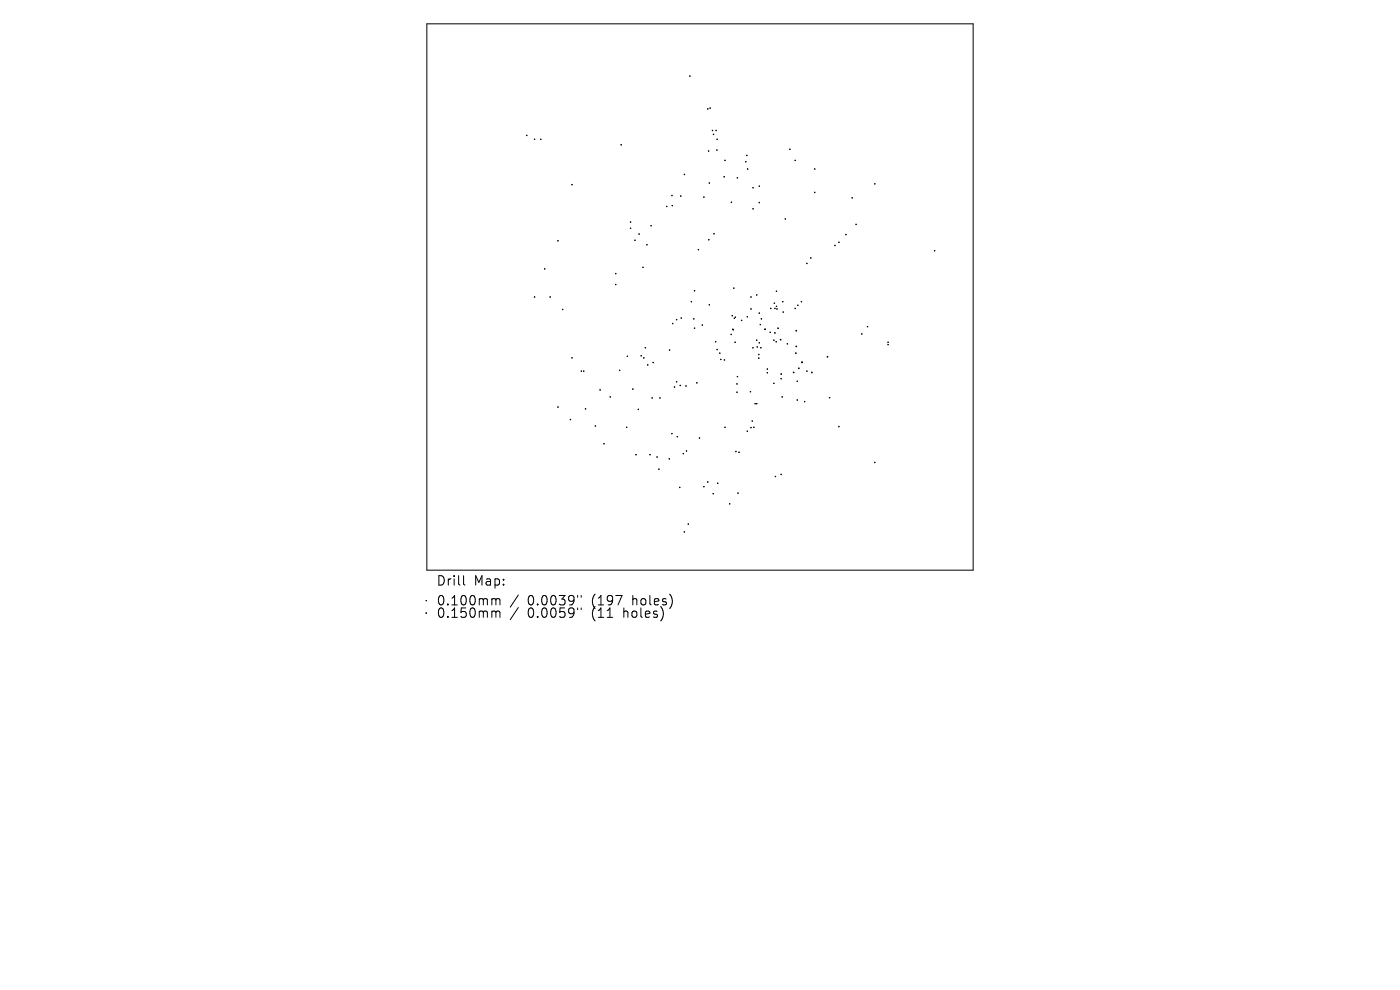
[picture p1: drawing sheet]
<svg xmlns="http://www.w3.org/2000/svg" width="297mm" height="210mm" viewBox="0 0 297 210" stroke-linecap="round" stroke-linejoin="round" font-family="sans-serif">
<defs><g id="words">
<g font-size="2.8">
<text x="92.5" y="124.5">Drill</text>
<text x="100.5" y="124.5">Map:</text>
<text x="92.5" y="128.7">0.100mm</text>
<text x="92.5" y="131.3">0.150mm</text>
<text x="111.9" y="128.7">0.0039&quot;</text>
<text x="111.9" y="131.3">0.0059&quot;</text>
<text x="125.7" y="128.7">(197</text>
<text x="125.7" y="131.3">(11</text>
<text x="132.5" y="131.3">holes)</text>
<text x="134.4" y="128.7">holes)</text>
</g>
</g></defs>
<g fill="none" stroke="#000" stroke-width=".21">
<path d="M90.6 5.1h115.8v115.8h-115.8zM146.3 16.1l.1 .1M146.4 16.1l-.1 .1M111.7 28.7l.1 .1M111.8 28.7l-.1 .1M113.3 29.5l.2 .1M113.5 29.5l-.2 .1M114.7 29.5l.1 .1M114.8 29.5l-.1 .1M121.3 39.1l.1 .1M121.4 39.1l-.1 .1M131.7 30.7l.1 .1"/>
<path d="M131.8 30.7l-.1 .1M145.1 37l.1 .1M145.2 37l-.1 .1M150.1 23l.1 .2M150.2 23l-.1 .2M150.3 32l.1 .1M150.4 32l-.1 .1M150.4 38.8l.1 .1M150.5 38.8l-.1 .1M150.6 22.9l.1 .1M150.7 22.9l-.1 .1M151.1 27.6l.1 .1"/>
<path d="M151.2 27.6l-.1 .1M151.3 28.5l.1 .1M151.4 28.5l-.1 .1M151.9 27.6l.1 .1M152 27.6l-.1 .1M152 31.8l.1 .1M152.1 29.5l.1 .1M152.1 31.8l-.1 .1M152.2 29.5l-.1 .1M153.6 37.5l.1 .1M153.7 37.5l-.1 .1M153.7 34l.2 .1"/>
<path d="M153.9 34l-.2 .1M156.4 37.7l.1 .1M156.5 37.7l-.1 .1M158.2 34.2l.1 .2M158.3 34.2l-.1 .2M158.4 32.9l.1 .1M158.5 32.9l-.1 .1M158.5 35.8l.2 .1M158.7 35.8l-.2 .1M159.7 39.8l.1 .1M159.8 39.8l-.1 .1M161 39.4l.1 .1"/>
<path d="M161.1 39.4l-.1 .1M167.5 31.6l.1 .1M167.6 31.6l-.1 .1M168.6 34l.2 .1M168.8 34l-.2 .1M172.8 35.8l.1 .1M172.9 35.8l-.1 .1M185.5 38.9l.1 .2M185.6 38.9l-.1 .2M115.5 57l.1 .1M115.6 57l-.1 .1M118.3 51l.1 .1"/>
<path d="M118.4 51l-.1 .1M130.6 58l.1 .1M130.7 58l-.1 .1M133.7 47.1l.1 .1M133.7 48.4l.1 .1M133.8 47.1l-.1 .1M133.8 48.4l-.1 .1M134.6 50.9l.2 .1M134.8 50.9l-.2 .1M135.5 49.6l.1 .1M135.6 49.6l-.1 .1M136.4 56.7l.1 .1"/>
<path d="M136.5 56.7l-.1 .1M137.2 51.9l.1 .1M137.3 51.9l-.1 .1M138.1 47.8l.1 .1M138.2 47.8l-.1 .1M141.4 43.7l.1 .2M141.5 43.7l-.1 .2M142.5 41.4l.1 .1M142.6 43.6l.1 .1M142.6 41.4l-.1 .1M142.7 43.6l-.1 .1M144.4 41.5l.1 .1"/>
<path d="M144.5 41.5l-.1 .1M148.1 52.9l.1 .1M148.2 52.9l-.1 .1M149.3 41.8l.1 .1M149.4 41.8l-.1 .1M150.3 50.8l.1 .1M150.4 50.8l-.1 .1M151.4 49.5l.1 .1M151.5 49.5l-.1 .1M155.1 42.8l.1 .2M155.2 42.8l-.1 .2M159.7 44.2l.1 .1"/>
<path d="M159.8 44.2l-.1 .1M161 42.9l.1 .1M161.1 42.9l-.1 .1M166.5 46.4l.2 .1M166.7 46.4l-.2 .1M171.1 55.8l.1 .1M171.2 55.8l-.1 .1M172 54.7l.1 .1M172.1 54.7l-.1 .1M172.8 40.8l.1 .1M172.9 40.8l-.1 .1M177.1 52l.1 .1"/>
<path d="M177.2 52l-.1 .1M177.9 51.4l.1 .1M178 51.4l-.1 .1M179.4 49.7l.1 .1M179.5 49.7l-.1 .1M180.7 41.9l.1 .1M180.8 41.9l-.1 .1M181.6 47.5l.1 .2M181.7 47.5l-.1 .2M198.2 53.1l.1 .1M198.3 53.1l-.1 .1M113.3 62.9l.2 .2"/>
<path d="M113.5 62.9l-.2 .2M116.7 62.9l.1 .2M116.8 62.9l-.1 .2M119.3 65.6l.1 .1M119.4 65.6l-.1 .1M121.3 75.9l.1 .1M121.4 75.9l-.1 .1M123.3 78.7l.1 .1M123.4 78.7l-.1 .1M123.8 78.7l.1 .1M123.9 78.7l-.1 .1M130.6 60.3l.1 .1"/>
<path d="M130.7 60.3l-.1 .1M131.4 78.5l.1 .1M131.5 78.5l-.1 .1M133 75.5l.2 .1M133.2 75.5l-.2 .1M136 75.4l.1 .1M136.1 75.4l-.1 .1M136.5 75.9l.1 .1M136.6 75.9l-.1 .1M136.9 73.7l.1 .1M137 73.7l-.1 .1M137.4 77.4l.1 .1"/>
<path d="M137.5 77.4l-.1 .1M138.5 76.9l.1 .1M138.6 76.9l-.1 .1M142 74.2l.1 .1M142.1 74.2l-.1 .1M142.7 68.6l.1 .1M142.8 68.6l-.1 .1M143.5 67.7l.1 .2M143.6 67.7l-.1 .2M144.5 67.4l.1 .1M144.6 67.4l-.1 .1M146.6 63.9l.1 .2"/>
<path d="M146.7 63.9l-.1 .2M147.1 67.6l.1 .1M147.2 67.6l-.1 .1M147.3 61.6l.1 .1M147.3 69.6l.1 .1M147.4 61.6l-.1 .1M147.4 69.6l-.1 .1M148.9 68.9l.2 .1M149.1 68.9l-.2 .1M150.4 64.6l.1 .1M150.5 64.6l-.1 .1M151.8 72.4l.1 .1"/>
<path d="M151.9 72.4l-.1 .1M152.1 74.1l.1 .1M152.2 74.1l-.1 .1M152.6 74.9l.2 .1M152.8 74.9l-.2 .1M152.9 76.2l.1 .1M153 76.2l-.1 .1M153.6 76.3l.1 .1M153.7 76.3l-.1 .1M155.1 70.9l.1 .1M155.2 70.9l-.1 .1M155.3 66.9l.1 .1"/>
<path d="M155.4 66.9l-.1 .1M155.4 69.8l.2 .2M155.5 69.8l-.1 .1M155.6 69.9l-.1 .1M155.6 61.1l.1 .1M155.7 61.1l-.1 .1M155.7 67.5l.1 .1M155.8 67.5l-.1 .1M155.9 72.5l.1 .2M156 67.3l.1 .1M156 72.5l-.1 .2M156.1 67.3l-.1 .1"/>
<path d="M156.4 79.8l.1 .1M156.5 79.8l-.1 .1M157.3 67.9l.1 .1M157.4 67.9l-.1 .1M158.5 67.1l.1 .2M158.6 67.1l-.1 .2M159.3 62.9l.1 .2M159.3 65.5l.1 .1M159.4 62.9l-.1 .2M159.4 65.5l-.1 .1M159.7 73.7l.1 .1M159.8 73.7l-.1 .1"/>
<path d="M160.5 72.1l.1 .1M160.5 62.5l.1 .1M160.6 62.5l-.1 .1M160.6 72.1l-.1 .1M160.6 73.5l.1 .2M160.7 73.5l-.1 .2M160.9 75.1l.1 .2M160.9 75.9l.1 .1M161 72.7l.1 .1M161 75.1l-.1 .2M161 75.9l-.1 .1M161 66.4l.1 .1"/>
<path d="M161.1 66.4l-.1 .1M161.1 72.7l-.1 .1M161.2 68.8l.2 .1M161.4 68.8l-.2 .1M161.4 73.7l.1 .1M161.5 73.7l-.1 .1M161.5 67.6l.1 .1M161.6 67.6l-.1 .1M162.2 69.8l.2 .1M162.2 69.9l.2-.1-.2 .1M162.7 78.2l.1 .1M162.7 79l.1 .1"/>
<path d="M162.8 78.2l-.1 .1M162.8 79l-.1 .1M163.3 70.5l.2 .1M163.5 70.5l-.2 .1M163.5 65.4l.1 .1M163.6 65.4l-.1 .1M164.1 72.1l.1 .1M164.2 72.1l-.1 .1M164.2 64.3l.1 .1M164.3 64.3l-.1 .1M164.3 65.4l.2 .1M164.5 65.4l-.2 .1"/>
<path d="M164.6 72.4l.1 .1M164.7 61.7l.1 .1M164.7 64.9l.1 .1M164.7 72.4l-.1 .1M164.8 61.7l-.1 .1M164.8 64.9l-.1 .1M164.8 65.5l.1 .1M164.9 65.5l-.1 .1M166 63.9l.1 .2M166.1 63.9l-.1 .2M166.1 66.1l.1 .2M166.2 66.1l-.1 .2"/>
<path d="M167 72.9l.1 .1M167.1 72.9l-.1 .1M168.6 65.4l.2 .1M168.8 65.4l-.2 .1M169.2 64.7l.1 .1M169.3 64.7l-.1 .1M170 63.9l.1 .2M170.1 63.9l-.1 .2M170.1 76.7l.1 .2-.1 .1M170.2 76.7l-.1 .2 .1 .1M171.1 78.7l.1 .1M171.2 78.7l-.1 .1"/>
<path d="M182.8 70.8l.1 .1M182.9 70.8l-.1 .1M184 69.2l.1 .1M184.1 69.2l-.1 .1M188.3 72.5l.2 .2M188.3 73l.2 .2M188.5 72.5l-.2 .2M188.5 73l-.2 .2M118.3 86.3l.1 .1M118.4 86.3l-.1 .1M121 88.9l.1 .2M121.1 88.9l-.1 .2"/>
<path d="M124.2 86.7l.1 .1M124.3 86.7l-.1 .1M126.3 90.3l.1 .1M126.4 90.3l-.1 .1M127.3 82.6l.1 .2M127.4 82.6l-.1 .2M128.1 94.1l.1 .1M128.2 94.1l-.1 .1M129.4 84.1l.1 .1M129.5 84.1l-.1 .1M132.9 90.6l.1 .1M133 90.6l-.1 .1"/>
<path d="M134.2 82.5l.1 .1M134.3 82.5l-.1 .1M134.9 96.4l.1 .1M135 96.4l-.1 .1M135.4 86.8l.1 .1M135.5 86.8l-.1 .1M137.8 96.4l.2 .1M138 96.4l-.2 .1M138.3 84.4l.1 .1M138.4 84.4l-.1 .1M139.3 96.9l.2 .1M139.5 96.9l-.2 .1"/>
<path d="M139.7 99.5l.1 .1M139.8 99.5l-.1 .1M139.9 84.4l.2 .1M140.1 84.4l-.2 .1M141.9 97.3l.1 .1M142 97.3l-.1 .1M142.5 91.9l.1 .1M142.6 91.9l-.1 .1M143 82l.1 .2M143.1 82l-.1 .2M143.5 80.9l.1 .1M143.6 80.9l-.1 .1"/>
<path d="M143.6 92.6l.2 .1M143.8 92.6l-.2 .1M144.3 81.7l.1 .1M144.4 81.7l-.1 .1M144.9 96.2l.1 .1M145 96.2l-.1 .1M145.5 81.8l.1 .1M145.6 81.8l-.1 .1M145.6 95.6l.1 .1M145.7 95.6l-.1 .1M147.8 81.2l.1 .1M147.9 81.2l-.1 .1"/>
<path d="M148.3 92.9l.1 .1M148.4 92.9l-.1 .1M153.7 90.6l.2 .1M153.9 90.6l-.2 .1M156.1 95.7l.1 .1M156.2 95.7l-.1 .1M156.3 81.4l.1 .1M156.3 83.1l.1 .2M156.4 81.4l-.1 .1M156.4 83.1l-.1 .2M156.7 95.9l.1 .1M156.8 95.9l-.1 .1"/>
<path d="M158.5 91.4l.1 .1M158.6 91.4l-.1 .1M159.2 83l.1 .1M159.3 83l-.1 .1M159.3 90.7l.1 .1M159.4 90.7l-.1 .1M159.5 89.3l.1 .1M159.6 89.3l-.1 .1M159.9 90.6l.1 .1M160 90.6l-.1 .1M160.1 85.6l.2 .1M160.3 85.6l-.2 .1"/>
<path d="M160.5 85.6l.1 .1M160.6 85.6l-.1 .1M164.1 81.3l.1 .1M164.2 81.3l-.1 .1M165.7 80.3l.1 .1M165.8 80.3l-.1 .1M165.9 84.1l.1 .1M166 84.1l-.1 .1M169.1 80.8l.1 .1M169.1 84.8l.1 .1M169.2 80.8l-.1 .1M169.2 84.8l-.1 .1"/>
<path d="M170.6 85.1l.1 .1M170.7 85.1l-.1 .1M175.9 84.3l.1 .1M176 84.3l-.1 .1M177.9 90.4l.1 .1M178 90.4l-.1 .1M185.5 98l.1 .2M185.6 98l-.1 .2M144.1 103.3l.2 .2M144.3 103.3l-.2 .2M145.1 112.8l.1 .1M145.2 112.8l-.1 .1"/>
<path d="M146 111.1l.1 .1M146.1 111.1l-.1 .1M149.3 103.2l.1 .1M149.4 103.2l-.1 .1M150.1 102.2l.1 .1M150.2 102.2l-.1 .1M151.3 104.7l.1 .1M151.4 104.7l-.1 .1M152.2 102.5l.1 .1M152.3 102.5l-.1 .1M154.7 106.8l.1 .1M154.8 106.8l-.1 .1"/>
<path d="M156.5 104.6l.1 .1M156.6 104.6l-.1 .1M164.5 101l.1 .1M164.6 101l-.1 .1M165.7 100.6l.1 .1M165.8 100.6l-.1 .1M90.4 127.3l.1 .2M90.5 127.3l-.1 .2M98.3 122.1v1.7l.3 .3M104.6 127h.3l.3 .3M104.6 129.6l.5 .1 .1 .2M105.2 127.3l.3-.3 .5 .1 .1 1.2"/>
<path d="M105.2 127.3v1M105.2 129.9v1.1M105.2 129.9l.3-.3 .5 .1 .1 1.3M110 126.2l-1.8 2.6M110 128.9l-1.8 2.5M122.5 126.3v.4M122.5 129v.3M123.3 126.3v.4M123.3 129v.3"/>
<circle cx="164.4" cy="70.6" r=".08"/>
<circle cx="165.1" cy="69.6" r=".08"/>
<circle cx="165.6" cy="72.1" r=".08"/>
<circle cx="165.7" cy="79.3" r=".08"/>
<circle cx="168.4" cy="79" r=".08"/>
<circle cx="168.8" cy="74.9" r=".08"/>
<circle cx="168.9" cy="70.2" r=".08"/>
<circle cx="168.9" cy="73.5" r=".08"/>
<circle cx="169.5" cy="78.1" r=".08"/>
<circle cx="172.2" cy="79" r=".08"/>
<circle cx="175.5" cy="75.7" r=".08"/>
<circle cx="90.4" cy="130" r=".08"/>
</g>
<use href="#words"/>
</svg>
